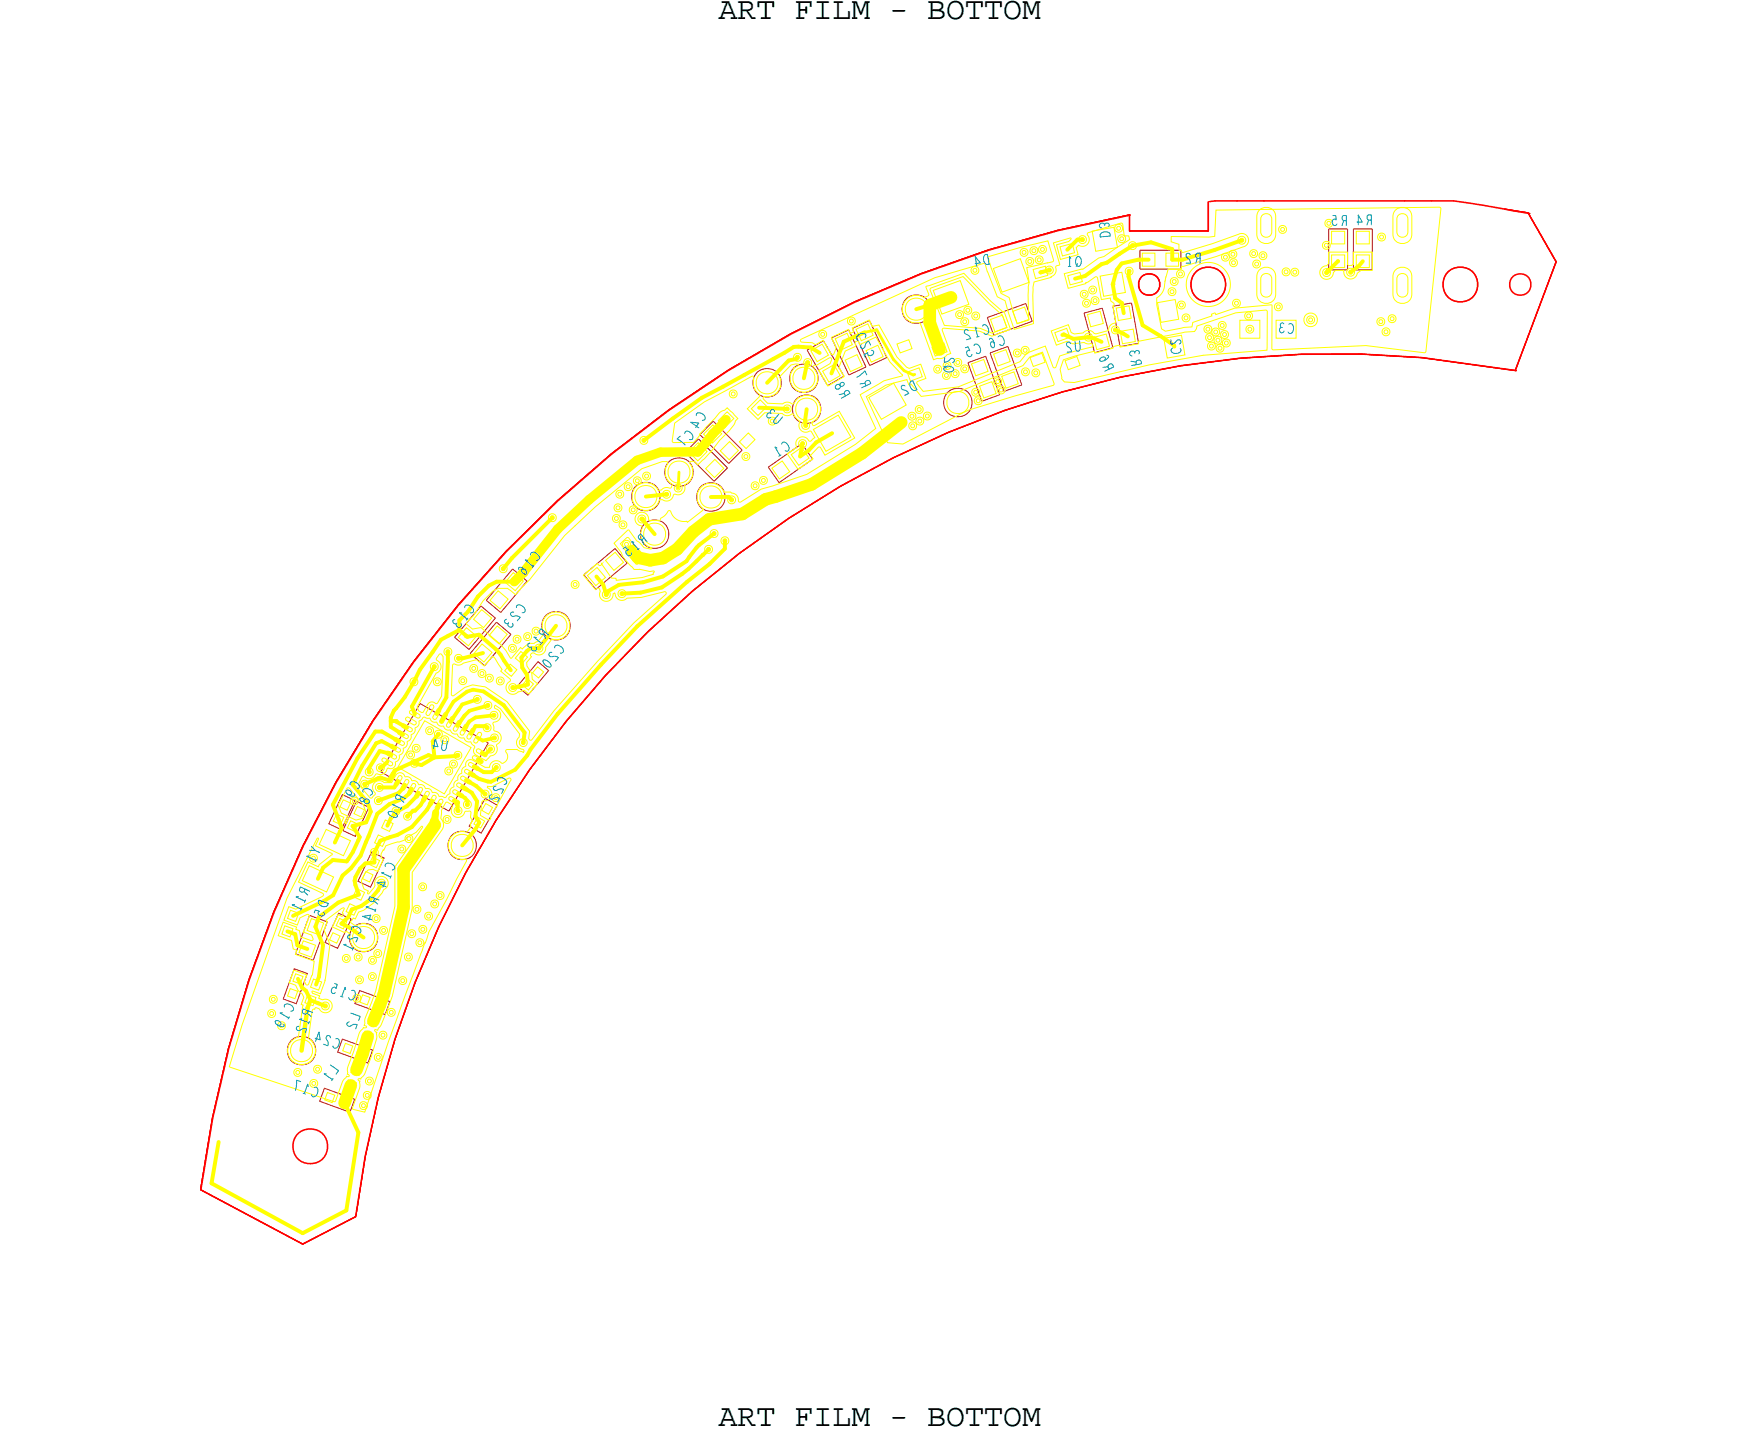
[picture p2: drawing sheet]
<svg xmlns="http://www.w3.org/2000/svg" width="112mm" height="92mm" viewBox="0 0 112 92" stroke-linecap="round" stroke-linejoin="round" font-family="sans-serif">
<defs><g id="words">
<g font-size="2">
<text x="45.6" y="1.2">ART FILM - BOTTOM</text>
<text x="45.6" y="90.5">ART FILM - BOTTOM</text>
</g>
<g font-size=".6" fill="#0097b7">
<text x="70.5" y="15" transform="rotate(-95 70.5 15)">D3</text>
<text x="54.3" y="21.3" transform="rotate(65 54.3 21.3)">C 2 5</text>
<text x="60.5" y="23.7" transform="rotate(-85 60.5 23.7)">Q2</text>
<text x="62.1" y="21.8" transform="rotate(160 62.1 21.8)">C 5</text>
<text x="62.7" y="20.5" transform="rotate(165 62.7 20.5)">C 1 2</text>
<text x="63.7" y="21.3" transform="rotate(165 63.7 21.3)">C 6</text>
<text x="70.7" y="23.4" transform="rotate(-115 70.7 23.4)">R 6</text>
<text x="72.5" y="23.2" transform="rotate(-100 72.5 23.2)">R 3</text>
<text x="82.2" y="20.6" transform="rotate(-175 82.2 20.6)">C3</text>
<text x="43.7" y="27.2" transform="rotate(140 43.7 27.2)">C 7</text>
<text x="44.4" y="26.1" transform="rotate(125 44.4 26.1)">C 4</text>
<text x="49.7" y="26.5" transform="rotate(-140 49.7 26.5)">U3</text>
<text x="49.9" y="28" transform="rotate(150 49.9 28)">C 1</text>
<text x="54" y="25" transform="rotate(-120 54 25)">R 8</text>
<text x="55.3" y="24.4" transform="rotate(-115 55.3 24.4)">R 7</text>
<text x="58" y="24.1" transform="rotate(155 58 24.1)">D2</text>
<text x="33.9" y="34.9" transform="rotate(130 33.9 34.9)">C 1 6</text>
<text x="40.7" y="33.9" transform="rotate(140 40.7 33.9)">R 1 5</text>
<text x="29.7" y="38.3" transform="rotate(130 29.7 38.3)">C 1 3</text>
<text x="33" y="38.3" transform="rotate(130 33 38.3)">C 2 3</text>
<text x="34.4" y="39.9" transform="rotate(130 34.4 39.9)">R 1 3</text>
<text x="35.4" y="40.8" transform="rotate(130 35.4 40.8)">C 2 0</text>
<text x="28.5" y="47.1" transform="rotate(-170 28.5 47.1)">U4</text>
<text x="19.8" y="53.7" transform="rotate(115 19.8 53.7)">Y1</text>
<text x="22.4" y="49.5" transform="rotate(120 22.4 49.5)">C 9</text>
<text x="23.1" y="49.9" transform="rotate(110 23.1 49.9)">C 8</text>
<text x="25.2" y="50.4" transform="rotate(115 25.2 50.4)">R 1 0</text>
<text x="31.7" y="49.2" transform="rotate(115 31.7 49.2)">C 2 2</text>
<text x="19.1" y="56.2" transform="rotate(115 19.1 56.2)">R 1 1</text>
<text x="22.4" y="58.7" transform="rotate(115 22.4 58.7)">C 2 1</text>
<text x="23.5" y="56.8" transform="rotate(110 23.5 56.8)">R 1 4</text>
<text x="24.6" y="54.7" transform="rotate(115 24.6 54.7)">C 1 4</text>
<text x="18.2" y="63.6" transform="rotate(120 18.2 63.6)">C 1 9</text>
<text x="19.3" y="64" transform="rotate(110 19.3 64)">R 1 2</text>
<text x="22.7" y="62.9" transform="rotate(-160 22.7 62.9)">C 1 5</text>
<text x="20.3" y="69.1" transform="rotate(-160 20.3 69.1)">C 1 7</text>
<text x="21" y="67.5" transform="rotate(125 21 67.5)">L1</text>
<text x="21.7" y="66" transform="rotate(-160 21.7 66)">C 2 4</text>
</g>
</g></defs>
<!-- layer: Board Outline -->
<g fill="none" stroke="#f00" stroke-width=".1">
<path d="M71.7 14.7h5zM71.7 13.7v1zM71.7 13.7a72.6 72.6 0 0 0-58.9 61.8M76.7 12.8v1.9zM77.1 12.7h1.4zM77.1 12.7l-.3 .1M78.5 12.7h1.7zM80.2 12.7h9zM89.2 12.7h1.7zM90.9 12.7h1.4zM92.3 12.8l3.8 .6M96.1 13.4l1 .2"/>
<path d="M97 13.5l1.8 3.1zM98.8 16.6l-2.6 6.9zM96.2 23.5a62.6 62.6 0 0 0-73.6 53.7M12.8 75.5l6.4 3.5zM19.2 79l3.4-1.8z"/>
<circle cx="72.9" cy="18.1" r=".68"/>
<circle cx="76.7" cy="18.1" r="1.11"/>
<circle cx="92.7" cy="18.1" r="1.11"/>
<circle cx="96.5" cy="18.1" r=".68"/>
<circle cx="19.7" cy="72.8" r="1.11"/>
</g>
<g fill="none" stroke="#f00" stroke-width=".06">
<path d="M71.7 13.6h.1M71.7 13.6v1.1zM71.7 14.7h5zM71.7 13.7v1zM71.7 13.6a72.6 72.6 0 0 0-59 61.9M76.7 12.8v1.9zM95.5 13.3l1.5 .2M97 13.5h.1M97 13.5l1.8 3.1zM98 18.8l-1.8 4.7zM98.8 16.6l-.8 2.2zM96.2 23.5h.1"/>
<path d="M96.2 23.5a62.6 62.6 0 0 0-73.6 53.7M12.7 75.5h.1M12.8 75.5h.1M12.8 75.5l6.4 3.5zM19.2 79l3.4-1.8z"/>
<circle cx="72.9" cy="18.1" r=".68"/>
<circle cx="76.7" cy="18.1" r="1.11"/>
<circle cx="92.7" cy="18.1" r="1.11"/>
</g>
<!-- layer: Components -->
<g fill="none" stroke="#a90512" stroke-width=".06">
<path d="M65.1 19.3l.4 1.1zM68.8 19.9l.7 2.5zM68.8 19.9l1.2-.3zM70 19.6l.6 2.5zM70.6 19.4l.5 2.6zM70.6 19.4l1.2-.2zM71.8 19.2l.5 2.6zM72.4 17.1h2.6zM72.4 15.9v1.2zM72.4 15.9h2.6zM75 15.9v1.2zM84.3 14.5h1.2z"/>
<path d="M84.3 14.5v2.6zM84.3 17.1h1.2zM85.5 14.5v2.6zM85.9 14.5h1.2zM85.9 14.5v2.6zM85.9 17.1h1.2zM87.1 14.5v2.6zM30.5 38.5l.9 .7zM30.5 38.5l-1.6 2zM30.9 38.1l.9 .8zM31.4 39.2l-1.6 2zM31.5 39.5l.9 .8z"/>
<path d="M31.5 39.5l-1.7 2zM32.5 36.1l1 .8zM32.5 36.1l-1.6 2zM33.5 36.9l-1.7 2zM37.1 36.5l1.9-1.7zM37.1 36.5l.7 .9zM37.8 37.4l2-1.7zM39 34.8l.8 .9zM43.5 28.7l1.8 1.8zM44.3 27.9l-.8 .8zM44.3 27.9l1.9 1.8zM44.4 27.6l1.9 1.8z"/>
<path d="M45.3 26.7l1.8 1.9zM45.3 26.7l-.9 .9zM45.3 30.6l.9-.9zM46.3 29.4l.8-.8zM48.8 29.7l.7 .9zM48.8 29.7l2.1-1.5zM49.5 30.6l2.1-1.5zM50.9 28.2l.7 .9zM51.2 22.2l1.1-.6zM51.2 22.2l1.3 2.3zM52.3 21.6l1.3 2.3zM52.5 24.5l1.1-.6z"/>
<path d="M52.8 21.4l1.1-.5zM52.8 21.4l1.1 2.4zM53.9 20.9l1.1 2.4zM53.9 23.8l1.1-.5zM54.1 20.8l1.1-.5zM54.1 20.8l1.1 2.4zM55.2 20.3l1.1 2.4zM55.2 23.2l1.1-.5zM61.4 23l.9 2.5zM61.4 23l1.2-.4zM62.3 25.5l1.2-.4zM62.6 22.6l.9 2.5z"/>
<path d="M62.7 20.2l2.4-.9zM62.7 20.2l.4 1.1zM62.8 22.4l.9 2.4zM62.8 22.4l1.2-.4zM63.1 21.3l2.4-.9zM63.7 24.8l1.2-.4zM64 22l.9 2.4zM69.5 22.4l1.1-.3zM71.1 22l1.2-.2zM19.6 58.1l-.8 2.4zM19.6 58.1l1.2 .4zM20.8 58.5l-.9 2.5z"/>
<path d="M21.5 58l.8 .3-.9 1.9-.8-.4zM21.7 50.4l.8 .4-.8 1.9-.8-.4zM22.6 50.9l.8 .3-.8 1.9-.8-.4zM23.6 54.1l.8 .4-.9 1.8-.8-.4zM24.2 49l4.3 2.5zM26.7 44.7l4.3 2.5zM26.7 44.7l-2.5 4.3zM28.9 40.5l.9 .7zM29.8 41.5l1 .8zM30.8 50.7l.8 .4-1.1 1.8-.7-.5zM31 47.2l-2.5 4.3zM32.4 40.3l-1.6 2z"/>
<path d="M34.2 42l.6 .6-1.3 1.5-.7-.5zM18.7 61.5l.8 .3-.7 1.9-.8-.3zM18.8 60.5l1.1 .5zM20.6 69.1l1.9 .7-.3 .8-1.9-.7zM21.7 66l2 .7-.3 .8-2-.7zM22.8 62.9l1.9 .7-.3 .8-1.9-.7z"/>
<circle cx="58.2" cy="19.6" r=".91"/>
<circle cx="35.3" cy="39.7" r=".91"/>
<circle cx="41" cy="31.5" r=".91"/>
<circle cx="41.5" cy="33.9" r=".91"/>
<circle cx="43.1" cy="30" r=".91"/>
<circle cx="45.1" cy="31.6" r=".91"/>
<circle cx="48.7" cy="24.3" r=".91"/>
<circle cx="51" cy="24" r=".91"/>
<circle cx="51.2" cy="26" r=".91"/>
<circle cx="60.8" cy="25.6" r=".91"/>
<circle cx="23.1" cy="59.5" r=".91"/>
<circle cx="29.3" cy="53.7" r=".91"/>
<circle cx="19.1" cy="66.7" r=".91"/>
</g>
<!-- layer: Nets -->
<g fill="none" stroke="#ff0" stroke-width=".25">
<path d="M58.2 19.6l.8-.2zM66 17.3l.6-.2zM66 17.3h.1zM68.2 17.7l.7-.2zM68.4 15.2l-.7 .7zM68.4 15.2h.3zM68.9 17.5l1-.7zM69.9 16.8l.4-.1zM70.3 16.7l.8-.6zM70.6 18l.2 .9zM70.7 18h.1M70.8 18.9l.4 .3z"/>
<path d="M70.9 17.1l-.3 .9zM71.1 16.1l.8-.5zM71.2 16.7l1.1-.2zM71.2 16.7l-.3 .4zM71.2 19.2l.1 .7zM71.6 17.5l.9 3.1zM71.7 17.2l-.1 .3zM71.9 15.6l1.2-.2zM72.3 16.5h.6zM73.1 15.4l1.3 .4zM74.4 15.8v.7zM74.4 16.5h.7z"/>
<path d="M75.1 16.5l2-.6zM77.1 15.9l1.7-.7zM84.9 16.6h.1M84.9 16.6l-.7 .7zM85.7 17.3l.5-.4zM86.5 16.6l-.3 .3zM29.2 40l.5 .4zM29.2 39.4v.6zM30.3 37.9l-.6 .9zM31 37.2l.5-.3zM31 37.2l-.7 .7zM31.5 36.9h1.1z"/>
<path d="M32.5 35.4l-.6 .7zM32.5 35.4l2.6-2.5zM35.3 39.7l-1.1 1.4zM37.9 36.6l.4 .5zM38.3 37.1l.2 .6zM38.6 37.5l.7-.4zM38.6 37.5l-.1 .2zM39.3 37.1l1.5-.1zM39.5 37.7l1.2-.1zM40.4 39.8l3.2-2.9zM40.4 39.8l-2.3 2.4zM40.7 37.6l1.3-.3z"/>
<path d="M40.7 32.9h.1zM40.7 32.9l.9 1zM40.8 37l1.3-.4zM40.9 28l1.8-1.4zM41 31.5l1.3-.1zM42 37.3l1.3-.9zM42.1 36.6l1.5-1zM42.7 26.6l1.9-1.4zM43.3 36.4l.4-.3zM43.6 36.9l1.4-1.1zM43.7 36.1l.5-.5zM43.8 35.3l-.2 .3z"/>
<path d="M44.2 34.8l-.4 .5zM44.4 34.6l.9-.7zM44.4 34.6l-.2 .2zM44.6 25.2l1.3-.7zM44.6 35.2l-.4 .4zM44.6 35.2h.1M45 34.9l-.4 .3zM45.1 31.5h1.1zM45.9 24.5l1.3-.7zM46 34.8l-1 1zM46 34.3v.5zM46.2 31.5l.2 .2z"/>
<path d="M47.2 23.8l1.9-1zM48.2 25.9l1.8 .1zM49.1 22.8l.7-.4zM49.8 22.4l.6-.4zM50.1 22.9l-1.4 1.4zM50.1 22.9l.5-.1zM50.4 22h.3zM50.6 22.7v.1zM50.7 22h.3zM50.8 29l.5-.4zM50.9 28.3v.1zM50.9 28.4l-.1 .6z"/>
<path d="M50.9 28.4h.1M50.9 28.2v.1zM51 22l.5 .1zM51.1 26.7v.3zM51.2 26l-.1 .7zM51.2 23h.1M51.2 23l-.2 1zM51.5 22.1l.5 .3zM51.8 28.1l1-.6zM51.8 28.1l-.5 .5zM53.6 21.7l.6-.3zM53.6 21.7l-.8 2z"/>
<path d="M67.4 21.3l.1-.1zM67.5 21.2l.6 .3zM68.1 21.5l1-.1zM69.1 21.4l.3 .1zM69.4 21.5l.5 .2zM70.8 20.9l.5 .3zM71.3 21.2l.3 .2zM72.5 20.6l1.2 .7zM73.7 21.3l.8 .6zM74.5 21.9v.1zM18.2 59.1l.5 .2zM18.6 58.1l1.9-.9z"/>
<path d="M18.7 59.3l.2 .7zM20 58.8l.5 1.2zM20.2 58.2l-.2 .6zM20.2 58.2l1.3-.9zM20.5 60l-.3 2zM20.5 55.1l-.3 .7zM20.5 55.1l.6-.5zM20.5 57.2l.6-.4zM21.1 51.1l.4 .9zM21.1 54.6l.9 .1zM21.5 57.3l1.3-.5zM21.5 52l.2 .6z"/>
<path d="M21.6 52.8l-.3 .7zM21.7 58.6l.4-.4zM21.7 52.6l-.1 .2zM21.7 55.6l-.6 1.2zM21.7 55.6l.6-.5zM22.1 54.5l-.1 .2zM22.1 58.8l1 .7zM22.3 57.7l-.2 .5zM22.3 57.7l.6-.2zM22.4 52.4l.8-.2zM22.4 52.4l.4 .7zM22.4 49.8l.5 .6z"/>
<path d="M22.4 54.1l-.3 .4zM22.5 55.9l.1 .3zM22.6 56.2l.2 .6zM22.6 55.7l-.1 .2zM22.7 48.1l-1.6 3zM22.7 53.3l-.3 .8zM22.8 53.1l-.1 .2zM22.8 55.1l.4-.3zM22.8 55.1l-.2 .6zM22.9 54.3l-.6 .8zM23 48.6l-.6 1.2zM23.1 49.8l.9-.4z"/>
<path d="M23.2 54.8l.6-.1zM23.2 53.5l-.3 .8zM23.3 50.9l.2 .6zM23.4 48.8v.2zM23.4 53.1l-.2 .4zM23.5 51.5l-.3 .7zM23.8 54.1v.6zM23.8 54.1l-.1 .1zM23.8 46.4h.4zM23.8 46.4l-1.1 1.7zM23.9 47.2l.3-.2zM23.9 47.2l-.9 1.4z"/>
<path d="M24 51.6l-.6 1.5zM24 51.6l.7-.6zM24 56.5l-.5 .6zM24 49.4h.2zM24 50.8l1.3-.5zM24.1 50h.9zM24.1 47.7l-.7 1.1zM24.1 47.7l.5 .1zM24.1 48.7h.1zM24.1 53.4l.5-.2zM24.1 53.4l-.3 .7zM24.2 49.4h.1"/>
<path d="M24.2 56.1l-.2 .4zM24.2 48.7h.1zM24.2 49.4l.5 .1zM24.2 47l.9 .5zM24.2 46.4l1.1 .7zM24.3 48.7l.3-.3zM24.6 53.2l.1-.1zM24.6 47.8l.2 .1zM24.6 47.8h.1zM24.7 47.8l.1 .1zM24.7 53.1l.5-.1zM24.8 46.1l.8 .5z"/>
<path d="M24.8 45.5v.3zM24.8 45.8v.3zM24.8 45.8h.3zM24.8 51.9l-.2 .5zM24.8 49.3l-.1 .2zM24.8 49.3h.1M24.9 49.3v-.1zM25 45.1l-.2 .4zM25 45.1l.1-.1zM25 48.9l2.2-1zM25 48.9l-.1 .3zM25.1 48.9l-.3 .4z"/>
<path d="M25.2 45.8h.1M25.2 45.8l.6 .4zM25.2 51.5l.6-.3zM25.2 53l.9-.5zM25.3 49.6l-.3 .4zM25.6 50l-.3 .3zM25.6 50.7l.3-.3zM25.7 44.2l-.6 .8zM25.7 49.8l-.1 .2zM25.9 51.8l.3-.3zM26.1 50.1l-.2 .3zM26.1 44.9l.2 .4z"/>
<path d="M26.2 43.4l-.5 .8zM26.2 51.5h.1zM26.3 43.3l-.1 .1zM26.3 48.4l.5 .2zM26.3 51.5l.4-.4zM26.4 50.5l-.6 .7zM26.6 50.3l-.2 .2zM26.6 42.5l-.3 .8zM26.8 48.6l.8-.5zM27 50.6l-.3 .5zM27.1 51.4l-1 1.1zM27.2 47.9l.4 .2z"/>
<path d="M27.4 50.8l-.3 .6zM27.5 41.4l-.9 1.1zM27.5 47.1l.1 1zM27.6 42.3l-1.5 2.6zM27.6 48.1l1.3-.1zM27.8 46.6l-.3 .5zM28 40.6l.4-.2zM28 40.6l-.5 .8zM28.2 45.6l-.2 .2zM28.3 44.3l-.6 1zM28.4 42l-.1 2.3zM28.4 41.4v.6z"/>
<path d="M28.4 40.4l.8-.4zM28.8 50.8l.2 .1zM28.8 50.8l.2 .3zM28.9 48h.1M29 47.9h.1zM29.1 51.5h.1M29 50.9v.5zM29.1 50.4l.4 .2zM29.1 41.8h.3zM29.1 45.1l-.5 .7zM29.3 49.9l.4 .2zM29.4 41.8l1.3-.4z"/>
<path d="M29.5 45.4l-.5 .7zM29.5 50.6l.2 .2zM29.6 40.4h.1zM29.6 49.5l.6 .4zM29.6 46.1l-.1 .2zM29.7 50.1l.2 .2zM29.7 40.4l.7-.1zM29.7 50.8v.3zM29.8 45.8l-.2 .3zM29.8 49.1l.2 .1zM29.9 50.3l.4 .6zM30 49.2l.4 .2z"/>
<path d="M30.1 48.6l.6 .4zM30.2 52.6l-.9 1.1zM30.2 51.8l.2 .4zM30.2 46.1h.6zM30.2 46.1l-.3 .5zM30.2 49.9l.6 .5zM30.3 50.9l-.1 .9zM30.3 48.2l.2 .1zM30.4 40.3l1.1 .9zM30.4 49.4l.6 .2zM30.4 52.2l-.2 .4zM30.7 43.9l1.3 .9z"/>
<path d="M30.7 49h.5zM30.8 46.1l.1 .1zM31.5 41.2l.3 .4zM31.5 48.7l-.3 .3zM31.8 41.6l.2 .3zM32 44.8l1.3 1.7zM32 41.9l.4 .6zM32.5 43.6h.1M32.6 43.7l.3-.1zM32.9 43.6h.1M33 43.6l.5-.2zM33.1 41.7l.1 .7z"/>
<path d="M33.2 42.4l.3 .4zM33.3 46.5l-.1 .6zM33.4 41.3l-.3 .4zM33.5 42.8v.6zM33.5 48l-.8 .9zM33.7 47.6l-.2 .4zM35.4 45.3l-1.7 2.3zM38.1 42.2l-2.7 3.1zM13.4 75.1l5.8 3.2zM13.9 72.5l-.5 2.6zM18.9 60l.6 .2zM18.9 62.1l.3 .6z"/>
<path d="M19.2 62.7l.2 .2zM19.2 78.3l2.8-1.5zM19.4 62.9l.3 .6zM19.7 63.5l.5 .2zM20.2 63.7l.5 .2zM20.2 62l-.1 .5zM21.9 70l.8 1.9zM22.7 71.9l-.7 4.9z"/>
</g>
<g fill="none" stroke="#ff0" stroke-width=".06">
<path d="M57.5 19a.98 .98 0 0 1 1.2-.1l.3-.2-.2-.5 2.4-.9 1.7 1.8 .8 .7 .4 1.1-1.1 .4-.8-.3-2.3-.2-.1 .2 .5 1.4-.5 .3-.5 .1-.9-2.2-.1-.1a.88 .88 0 0 1-.9-.5 .88 .88 0 0 1 .1-1zM59.1 18.3l2-.7 1.7 1.6 .8 .8 .3 .8-.9 .3-.8-.3-2.3-.1-.9-2.3zM59.2 18.4l1.7-.6 .6 1.5-1.7 .6zM60.7 19.8l.2-.1 .2 .1 .1 .2-.1 .1-.2 .1-.2-.1v-.1zM60.8 19.9l.1-.1 .1 .1v.1l-.1 .1-.1-.1zM61.2 19.5l.2-.1 .2 .1 .1 .2-.1 .2h-.2h-.2v-.2zM61.3 19.6h.1h.1v.2h-.1h-.1zM61.7 17l.2-.1 .2 .1v.2v.1l-.2 .1-.2-.1-.1-.1zM61.7 19.9l.2-.1 .2 .1 .1 .2-.1 .1-.2 .1-.2-.1v-.1zM61.8 17.1l.1-.1 .1 .1v.1l-.1 .1-.1-.1zM61.8 20l.1-.1 .1 .1v.1l-.1 .1-.1-.1zM62.7 16.3l3.8-1 .3 1.3-1.6 .4 .1 .9v2.4l-.7 .2-.5-1.6-.6-.3z"/>
<path d="M63.1 17l1.7-.6 .5 1.5-1.7 .6zM64.3 19.8l.7-.3 .3 .8-.7 .2zM64.8 15.8h.2h.2l.1 .2-.1 .2-.2 .1-.2-.1v-.2zM64.9 16l.1-.1 .1 .1v.1h-.1h-.1zM65.2 16.4l.2-.1 .2 .1v.2v.2h-.2h-.2l-.1-.2zM65.3 16.5h.1h.1v.2h-.1h-.1zM65.4 15.7h.2h.2l.1 .2-.1 .2-.2 .1-.2-.1v-.2zM65.5 15.9l.1-.1 .1 .1v.1h-.1h-.1zM65.6 17.1l.7-.2 .2 .6-.8 .2zM65.8 16.3l.2-.1 .1 .1 .1 .2-.1 .2h-.1h-.2l-.1-.2zM65.9 16.4h.1h.1v.2h-.1h-.1zM66 15.7l.2-.1 .2 .1v.1v.2l-.2 .1-.2-.1-.1-.2z"/>
<path d="M66.1 15.8l.1-.1 .1 .1v.1l-.1 .1-.1-.1zM66.4 17l.2-.1 .2 .1 .1 .1-.1 .2-.2 .1-.2-.1v-.2zM66.5 17.1l.1-.1 .1 .1v.1l-.1 .1-.1-.1zM67.3 15.7l.8-.2 .1 .5-.8 .2zM67.8 17.5l.7-.2 .2 .6-.8 .2zM68.5 15h.2h.2l.1 .2-.1 .2-.2 .1-.2-.1v-.2zM68.6 15.1h.1h.1v.2h-.1h-.1zM68.6 18.5l.2-.1 .2 .1 .1 .2-.1 .1-.2 .1-.2-.1v-.1zM68.7 18.6h.1h.1v.1l-.1 .1-.1-.1zM68.8 19.1l.2-.1 .2 .1v.1v.2l-.2 .1-.2-.1-.1-.2zM68.9 19.2l.1-.1 .1 .1v.1l-.1 .1-.1-.1zM69 20l.8-.2 .2 .7-.8 .2z"/>
<path d="M69.2 18.2h.2h.1l.1 .2-.1 .2-.1 .1-.2-.1-.1-.2zM69.2 18.3h.2h.1v.2h-.1h-.2zM69.3 18.9l.2-.1 .2 .1 .1 .2-.1 .2h-.2h-.2v-.2zM69.3 14.7l1.4-.3 .2 1.3-1.3 .3zM69.4 19h.1h.1v.1l-.1 .1-.1-.1zM69.8 17.5l1.4-.2 .2 1.3-1.3 .2zM70.8 14.3l.2-.1 .2 .1 .1 .2-.1 .2h-.2h-.2v-.2zM70.8 19.6l.9-.2 .1 .8-.8 .1zM70.9 14.4h.1h.1v.2h-.1h-.1zM71 15l.2-.1 .2 .1v.2v.1l-.2 .1-.2-.1-.1-.1zM71.1 15.1l.1-.1 .1 .1v.1l-.1 .1-.1-.1zM71.5 17h.2h.2v.2v.2l-.2 .1-.2-.1-.1-.2z"/>
<path d="M71.6 17.2l.1-.1 .1 .1v.1h-.1h-.1zM71.7 15.4l.2-.1 .2 .1v.2v.2h-.2h-.2l-.1-.2zM71.8 15.5h.1h.1v.2h-.1h-.1zM72.5 16.1h.8v.8h-.8zM73.5 19.2l1.1-.2 .2 1.3-1.1 .2zM74 16.1h.8v.8h-.8zM74.2 18.3h.2h.2v.2v.2l-.2 .1-.2-.1-.1-.2zM74.3 18.5l.1-.1 .1 .1v.1h-.1h-.1zM74.3 15h2.8l.1-1.7 14.2-.1 .1 .1-1 9-.1 .1-3.7-.5-5.9 .3-.1-.1v-2.8l-2.3 .3-1.2 .4-.1-.1h-.2v.2l-1.2 .4v.3l-1.7 .2-.3-.1-.3-1.6v-.4a.97 .97 0 0 0 .5-.8l.2-1h.9v-.2l2.2-.6 1.8-.7 .2-.1 .1-.2-.2-.4-.4-.1-3.6 1.2-.1-.1h-.2v-.4l-.5-.2zM74.3 17.7l.2-.1 .2 .1 .1 .2-.1 .1-.2 .1-.2-.1v-.1zM74.4 17.8l.1-.1 .1 .1v.1l-.1 .1-.1-.1zM74.7 17.2l.2-.1 .2 .1 .1 .2-.1 .2h-.2h-.2v-.2z"/>
<path d="M74.8 19.2l.2-.1 .2 .1v.2v.1l-.2 .1-.2-.1-.1-.1zM74.8 17.3h.1h.1v.1l-.1 .1-.1-.1zM74.9 19.3l.1-.1 .1 .1v.1l-.1 .1-.1-.1zM77.6 16.2l.2-.1 .2 .1v.1v.2l-.2 .1-.2-.1-.1-.2zM77.7 16.3l.1-.1 .1 .1v.1h-.1h-.1zM78.1 16l.2-.1 .1 .1 .1 .1-.1 .2-.1 .1-.2-.1-.1-.2zM78.1 16.5l.2-.1 .2 .1v.2v.1l-.2 .1-.2-.1-.1-.1zM78.1 16.1l.2-.1 .1 .1v.1l-.1 .1-.2-.1zM78.2 16.6h.1h.1v.1l-.1 .1-.1-.1zM78.3 19.1l.2-.1 .2 .1v.1v.2l-.2 .1-.2-.1-.1-.2zM78.4 19.2l.1-.1 .1 .1v.1l-.1 .1-.1-.1zM78.6 15.1l.2-.1 .2 .1 .1 .1-.1 .2-.2 .1-.2-.1v-.2z"/>
<path d="M78.7 15.2l.1-.1 .1 .1v.1l-.1 .1-.1-.1zM79.1 19.9l.2-.1 .1 .1 .1 .2-.1 .1-.1 .1-.2-.1-.1-.1zM79.1 20l.2-.1 .1 .1v.1l-.1 .1-.2-.1zM79.4 15.9l.2-.1 .2 .1v.2v.2h-.2h-.2l-.1-.2zM79.5 16h.1h.1v.2h-.1h-.1zM79.6 16.6l.2-.1 .2 .1v.2v.1l-.2 .1-.2-.1-.1-.1zM79.7 16.7l.1-.1 .1 .1v.1l-.1 .1-.1-.1zM79.9 13.4a.61 .61 0 0 1 .6-.2 .61 .61 0 0 1 .5 .6v1.1a.6 .6 0 0 1-.6 .6 .6 .6 0 0 1-.6-.6v-1.1zM79.9 17.2a.61 .61 0 0 1 .6-.2 .61 .61 0 0 1 .5 .6v1.1a.6 .6 0 0 1-.6 .6 .6 .6 0 0 1-.6-.6v-1.1zM80 16.1l.2-.1 .2 .1v.1v.2l-.2 .1-.2-.1-.1-.2zM80.1 16.2l.1-.1 .1 .1v.1l-.1 .1-.1-.1zM80.1 13.6h.3h.2l.1 .3v.8l-.1 .3-.2 .1-.3-.1-.1-.3v-.8z"/>
<path d="M80.1 17.4h.3h.2l.1 .3v.8l-.1 .3-.2 .1-.3-.1-.1-.3v-.8zM81 19.3l.1-.1 .2 .1 .1 .2-.1 .1-.2 .1-.1-.1-.1-.1zM81 19.4l.1-.1 .2 .1v.1l-.2 .1-.1-.1zM81.2 14.4l.2-.1 .2 .1 .1 .2-.1 .1-.2 .1-.2-.1v-.1zM81.3 14.5l.1-.1 .1 .1v.1l-.1 .1-.1-.1zM81.4 17.1l.2-.1 .2 .1 .1 .2-.1 .1-.2 .1-.2-.1v-.1zM81.5 17.2l.1-.1 .1 .1v.1l-.1 .1-.1-.1zM82 17.1l.2-.1 .2 .1v.2v.1l-.2 .1-.2-.1-.1-.1zM82.1 17.2h.1h.1v.1l-.1 .1-.1-.1zM84 15.4l.2-.1 .2 .1v.2v.1l-.2 .1-.2-.1-.1-.1zM84 17.1l.2-.1 .2 .1 .1 .2-.1 .2h-.2h-.2v-.2zM84.1 15.5l.1-.1 .1 .1v.1l-.1 .1-.1-.1z"/>
<path d="M84.1 17.2h.1h.1v.2h-.1h-.1zM84.2 14l.1-.1 .2 .1 .1 .2-.1 .1-.2 .1-.1-.1-.1-.1zM84.2 17l.2 .1 .1 .2h-.3zM84.2 14.1l.1-.1 .2 .1v.1l-.2 .1-.1-.1zM84.3 16h1.2v.8l.1 .1 .3-.1v-.8h1.2v1.2h-.7l-.2 .1-.2 .3-.3 .1-.3-.1-.2-.4h-.4l-.3 .4-.5 .1-.2-.2v-.3l.1-.2 .4-.3zM84.5 16.2h.9v.8h-.9zM84.5 14.7h.9v.8h-.9zM85.5 17.1l.2-.1 .2 .1 .1 .2-.1 .2h-.2h-.2v-.2zM85.6 17.2h.1h.1v.1l-.1 .1-.1-.1zM86.1 16.2h.8v.8h-.8zM86.1 14.7h.8v.8h-.8zM87.5 14.9l.2-.1 .2 .1v.1v.2l-.2 .1-.2-.1-.1-.2z"/>
<path d="M87.6 15l.1-.1 .1 .1v.1l-.1 .1-.1-.1zM88.5 13.4a.61 .61 0 0 1 .7-.2 .61 .61 0 0 1 .4 .6v1.1a.6 .6 0 0 1-.6 .6 .6 .6 0 0 1-.6-.6v-1.1zM88.5 17.2a.61 .61 0 0 1 .7-.2 .61 .61 0 0 1 .4 .6v1.1a.6 .6 0 0 1-.6 .6 .6 .6 0 0 1-.6-.6v-1.1zM88.8 13.6h.2h.3l.1 .3v.8l-.1 .3-.3 .1-.2-.1-.1-.3v-.8zM88.8 17.4h.2h.3l.1 .3v.8l-.1 .3-.3 .1-.2-.1-.1-.3v-.8zM29.6 39.8l.6 .6-.5 .6-.6-.5zM30.6 38.7l.6 .5-.5 .6-.6-.5zM30.7 38.1l.6-.6 .3-.2h.6l.5 .4 .9-.9 2.2-2.8 2-1.8 2.9-2.4 1.3-.5h.3l.1 .2a1.1 1.1 0 0 0 .3 1.3l-.1 .2-.4-.1-.2 .2h-.2a.88 .88 0 0 0-1.4-.2 .88 .88 0 0 0 .2 1.4 .88 .88 0 0 0 1.2-.6l.6 .1 .2-.1 .2-.3h.5l.1-.3 .1-.3a1.08 1.08 0 0 0 .3-1.5h.3l.2 .2 2-2.1 .5-.8-.6-.7-.6 .3-1.2 1.4-.4 .5h-1.3l.1-1.2 1.9-1.4 3-1.6 .2 .1a1.27 1.27 0 0 0 .3 1.1l-.8 .8 .7 .7 .4-.4h1.2l.2 .2 .4-.1 .5 .4-.1 .3 .1 .3 .3 .1h.4l.2 .4-.3 .2-.3-.3-.4 .1-.2 .2 .1 .4-.6 .4 .7 1 .9-.7-.2-.2 .6-.5h.1l.3 .5 1.9-1.1-1-1.7-1.6 .9h-.1v-.2a.9 .9 0 0 0 .2-1.5 .9 .9 0 0 0-1.5 .4l-.3-.2-.3 .1h-1l-.3-.3 .1-.1a.88 .88 0 0 0 1-1.3l.7-.7 .5-.1v.1a.88 .88 0 0 0-.3 1.3 .88 .88 0 0 0 1.3 .1 .88 .88 0 0 0-.1-1.3l1-.6h.2l-.1 .4-.7 .4 .5 1 1.1-.6-.4-.6 .5-1 .6-.3v-.2v-.1l.2-.1 .1 .3 1-.5 .9 1.6 .8 .8-1.2 .4-1.5 .9 1 2.1-1.3 1-3.1 1.9-2.9 .9-1.3 .9-.1-.1-.1-.3-.1-.1-.3-.2h-.5a.9 .9 0 0 0-1.4-.3 .9 .9 0 0 0 .1 1.4l-1 .9v-.1a1.25 1.25 0 0 1-1.1-.7l-.6 .6h-.4a.2 .2 0 0 1-.2 .1 .2 .2 0 0 1-.1-.2l-.1-.2-.2-.2h-.2l-.3 .1-.1 .2v.3l.1 .2 .3 .1a.23 .23 0 0 1 0 .4 .88 .88 0 0 0 .6 1h-.4l-.5-.5-.5-.7-.9 .9 .6 .9 .6 .7 1.3 .1v.2l-.7 .3-1.7 .1v-.1h-.3l-.6-.9-.1 .1-.2-.1-.9 .7 .8 .9h.2l.1 .5 .3 .3 .4-.1 .2-.5 .2 .4 .3 .1 .3-.1 .9-.1 1.5-.3h.1v.1a56 56 0 0 0-8.6 9.3l-.1-.1v-.5l-1.4-1.9-1.5-.9a1.56 1.56 0 0 0-1.9 .6l-.2-.1 .2-1.9h.4l1.1-.3 .4 .4 .6-.6 .6 .8-.1 .1 .6 .5-.3 .5 .1 .3 .4 .2 .7-.3 .3 .3 .5-.7-.3-.3v-.4l-.4-.4v-.2l.3-.4v-.1l.1-.2 .4 .2 .3-.1 .1-.4 .5-.5a.88 .88 0 0 0 1.1-.9 .88 .88 0 0 0-1.2-.8 .88 .88 0 0 0-.5 1.3l-.4 .5-.2 .1h-.3l-.4 .4-.2-.1-.6 .7-.6-.9-1.3-1.1-.5 .1-.4-.3zM31.6 39.7l.6 .6-.5 .6-.7-.6zM31.6 37.5l.7 .5-.6 .6-.6-.5zM31.8 35.9l.1-.1 .2 .1 .1 .2-.1 .2h-.2h-.1l-.1-.2zM31.8 36h.1h.2v.2h-.2h-.1z"/>
<path d="M32.6 36.3l.6 .6-.5 .6-.6-.5zM33.1 36.2l.2-.1 .2 .1v.1v.2l-.2 .1-.2-.1-.1-.2zM34.9 32.7l.2-.1 .1 .1 .1 .2-.1 .1-.1 .1-.2-.1-.1-.1zM34.9 32.8l.2-.1 .1 .1v.1l-.1 .1-.2-.1zM36.3 36.9l.2-.1 .2 .1 .1 .2-.1 .2h-.2h-.2v-.2zM36.4 37h.1h.1v.2h-.1h-.1zM37.3 36.5l.6-.5 .5 .7-.6 .5zM38.2 35.8h.1M38.3 37.6l.2-.1 .2 .1v.1v.2l-.2 .1-.2-.1-.1-.2zM38.4 37.7l.1-.1 .1 .1v.1l-.1 .1-.1-.1zM38.4 35.6l.6-.5 .6 .6-.6 .5zM38.9 32.7h.2h.2l.1 .2-.1 .2-.2 .1-.2-.1v-.2z"/>
<path d="M39 32.8h.1h.1v.2h-.1h-.1zM39 32.1l.2-.1 .2 .1 .1 .1-.1 .2-.2 .1-.2-.1v-.2zM39.1 32.2l.1-.1 .1 .1v.1l-.1 .1-.1-.1zM39.2 31.2l.1-.1 .2 .1 .1 .2-.1 .1-.2 .1-.1-.1-.1-.1zM39.2 31.3l.1-.1 .2 .1v.1l-.2 .1-.1-.1zM39.3 37.5l.2-.1 .2 .1v.2v.2h-.2h-.2l-.1-.2zM39.4 33.1h.1h.2l.1 .2-.1 .2-.2 .1-.1-.1-.1-.2zM39.4 37.6h.1h.1v.1l-.1 .1-.1-.1zM39.4 34.5l.4-.4h.1l.9 1.3-.3 .4h-.1zM39.4 33.3l.1-.1 .2 .1v.1h-.2h-.1zM39.7 30.7l.2-.1 .2 .1v.2v.2h-.2h-.2l-.1-.2zM39.8 30.8h.1h.1v.2h-.1h-.1z"/>
<path d="M40 32.2l.2-.1 .2 .1v.2v.1l-.2 .1-.2-.1-.1-.1zM40.1 32.3l.1-.1 .1 .1v.1l-.1 .1-.1-.1zM40.3 30.3h.2h.1l.1 .2-.1 .2-.1 .1-.2-.1-.1-.2zM40.3 35.2l.2-.1 .2 .1v.2v.2h-.2h-.2l-.1-.2zM40.3 30.5l.2-.1 .1 .1v.1h-.1h-.2zM40.4 35.3h.1h.1v.2h-.1h-.1zM40.6 32.8l.1-.1 .2 .1 .1 .1-.1 .2-.2 .1-.1-.1-.1-.2zM40.6 32.9l.1-.1 .1 .1v.1l-.1 .1-.1-.1zM40.7 27.8l.2-.1 .2 .1v.2v.1l-.2 .1-.2-.1-.1-.1zM40.8 27.9l.1-.1 .1 .1v.1l-.1 .1-.1-.1zM40.9 30h.1h.2l.1 .2-.1 .2-.2 .1-.1-.1-.1-.2zM40.9 30.2l.1-.1 .2 .1v.1h-.2h-.1z"/>
<path d="M42.1 31.2l.2-.1 .2 .1 .1 .2-.1 .1-.2 .1-.2-.1v-.1zM42.2 31.3l.1-.1 .1 .1v.1l-.1 .1-.1-.1zM42.9 30.8l.1-.1 .2 .1 .1 .2-.1 .1-.2 .1-.1-.1-.1-.1zM42.9 30.9h.1h.2v.1l-.2 .1-.1-.1zM43.7 28.7l.6-.6 .6 .6-.6 .6zM44.7 27.6l.5-.6 .6 .5-.6 .6zM44.8 29.7l.6-.5 .5 .5-.5 .6zM44.8 34.7l.2-.1 .2 .1v.2v.1l-.2 .1-.2-.1-.1-.1zM44.9 34.8l.1-.1 .1 .1v.1l-.1 .1-.1-.1zM45.1 33.7l.2-.1 .2 .1 .1 .2-.1 .1-.2 .1-.2-.1v-.1zM45.2 33.8l.1-.1 .1 .1v.1l-.1 .1-.1-.1zM45.6 26.7l.6-.6 .4 .5-.6 .5z"/>
<path d="M45.7 28.6l.6-.6 .6 .6-.6 .6zM45.8 34.2l.2-.1 .2 .1 .1 .1-.1 .2-.2 .1-.2-.1v-.2zM45.9 34.3l.1-.1 .1 .1v.1h-.1h-.1zM46.2 31.6l.2-.1 .2 .1 .1 .1-.1 .2-.2 .1-.2-.1v-.2zM46.3 31.7l.1-.1 .1 .1v.1l-.1 .1-.1-.1zM46.4 24.8h.1h.2l.1 .2-.1 .2-.2 .1-.1-.1-.1-.2zM46.4 24.9h.1h.2v.2h-.2h-.1zM46.9 28l.6-.5 .4 .4-.5 .6zM47.2 28.8l.1-.1 .2 .1 .1 .2-.1 .1-.2 .1-.1-.1-.1-.1zM47.2 28.9h.1h.2v.1l-.2 .1-.1-.1zM47.7 25.9l.6-.5 .4 .4-.6 .6zM47.7 30.7l.2-.1 .2 .1 .1 .1-.1 .2-.2 .1-.2-.1v-.2z"/>
<path d="M47.8 30.8l.1-.1 .1 .1v.1l-.1 .1-.1-.1zM48.3 30.3l.2-.1 .1 .1 .1 .2-.1 .2h-.1h-.2l-.1-.2zM48.3 30.4h.2h.1v.2h-.1h-.2zM49 29.7l.6-.4 .5 .6-.6 .5zM49.8 25.8l.2-.1 .2 .1v.2v.1l-.2 .1-.2-.1-.1-.1zM49.9 25.9l.1-.1 .1 .1v.1l-.1 .1-.1-.1zM50.2 28.9l.7-.5 .5 .7-.7 .4zM50.4 22.5l.2-.1 .2 .1 .1 .2-.1 .2h-.2h-.2v-.2zM50.5 22.6h.1h.1v.1l-.1 .1-.1-.1zM50.8 28l.1-.1 .2 .1 .1 .2-.1 .1-.2 .1-.1-.1-.1-.1zM50.8 28.1l.1-.1 .2 .1v.1l-.2 .1-.1-.1zM50.8 21.5l8.5-3.9 3.2-.9 .8 2.1 .5 .3 .6 1.8 1.2-.4v-1.8v-.8l1.1-.3 .3-.3v-.4l.3-.1-.4-1.4 1.1-.3-.2 .2-.7 .2 .2 1 1.1-.3-.1-.5 .2-.1h.3l.2-.1 .1-.3-.1-.3 .1-.1 2.1-.6h.1l.1 .8h.2l.1 .2-1.6 1.1-.4 .1-1 .7-1.1 .3 .2 .9 1.1-.3 .6-.4h.1l.3 1.4 .6-.1v.2l.2 .2-.1 .1 .2 1-.3 .3-.1 .3-.8 .2-.5-.2-.3 .1-.6 .1-.2-.1-.2-.5-1.1 .4 .4 .9 .6-.2 .4 .1 .7-.1 .5 .1 .1 .1-.1 .1-2 .6-.3 .7h-.2l-.5-1.3-1.1 .4-.5 .6-3.9 1.6-2.2 .2-.4-.5 .1-.1 .5-.2-.4-.9-.7 .3-.2-.1-.6-.6-1.1-2.1-.4 .1-.2-.4-1.1 .5 .1 .2-.1 .1-.1 .1-.1-.3-1.1 .5 .3 .7-.2 .4h-.1l-.6-.9-.4 .3-.2-.1-.7-.1z"/>
<path d="M51 26.8h.1h.2l.1 .2-.1 .2-.2 .1-.1-.1-.1-.2zM51 26.9h.1h.2v.2h-.2h-.1zM51.1 22.8h.2h.2v.2v.2l-.2 .1-.2-.1-.1-.2zM51.2 23l.1-.1 .1 .1v.1h-.1h-.1zM51.5 22.3l.7-.5 .4 .7-.7 .5zM51.6 27.3l1.6-.9 .8 1.3-1.6 .9zM52 21h.2h.2l.1 .2-.1 .2-.2 .1-.2-.1v-.2zM52.1 21.2l.1-.1 .1 .1v.1h-.1h-.1zM52.2 23.6l.7-.5 .4 .7-.7 .5zM53 21.5l.8-.3 .3 .7-.7 .3zM53.6 22.9l.8-.4 .3 .7-.7 .4zM53.9 20.2l.1-.1 .2 .1 .1 .2-.1 .1-.2 .1-.1-.1-.1-.1z"/>
<path d="M53.9 20.3h.1h.1v.1l-.1 .1-.1-.1zM54.3 20.9l.8-.3 .3 .7-.7 .3zM55 22.3l.7-.4 .4 .7-.8 .4zM55 25.2a5.2 5.2 0 0 1 2.6-1.1l.1 .3h.1l.7 .8 2.4-.4 4-1.6 .5-.5 .8-.3 .7 2-.1 .1-5.3 1.5-4.2 2.2-1-.1zM55.1 25.2l1.6-.9 .8 1.4-1.6 .9zM56.9 21.8l.8-.2 .2 .5-.8 .3zM57 26.6h.2h.2l.1 .2-.1 .2-.2 .1-.2-.1v-.2zM57.1 26.8l.1-.1 .1 .1v.1h-.1h-.1zM57.6 23.6l.7-.3 .2 .6-.7 .3zM57.7 26.2h.2h.2v.2v.2l-.2 .1-.2-.1-.1-.2zM57.7 26.9l.2-.1 .2 .1 .1 .1-.1 .2-.2 .1-.2-.1v-.2zM57.8 26.4l.1-.1 .1 .1v.1h-.1h-.1z"/>
<path d="M57.8 27l.1-.1 .1 .1v.1l-.1 .1-.1-.1zM58.2 25.8l.1-.1 .2 .1 .1 .2-.1 .2h-.2h-.1l-.1-.2zM58.2 26.6l.2-.1 .2 .1v.1v.2l-.2 .1-.2-.1-.1-.2zM58.2 25.9h.1h.2v.2h-.2h-.1zM58.3 26.7l.1-.1 .1 .1v.1l-.1 .1-.1-.1zM58.7 26.2h.2h.1l.1 .2-.1 .2-.1 .1-.2-.1-.1-.2zM58.7 26.3h.2h.1v.2h-.1h-.2zM59.2 22l.7-.2 .2 .5-.7 .3zM59.3 23.3l.2-.1 .2 .1 .1 .1-.1 .2-.2 .1-.2-.1v-.2zM59.4 23.4l.1-.1 .1 .1v.1l-.1 .1-.1-.1zM59.9 23.7l.2-.1 .2 .1v.1v.2l-.2 .1-.2-.1-.1-.2zM59.9 23h.2h.2l.1 .2-.1 .2-.2 .1-.2-.1v-.2z"/>
<path d="M60 23.8l.1-.1 .1 .1v.1l-.1 .1-.1-.1zM60.4 23.5h.2h.2l.1 .2-.1 .2-.2 .1-.2-.1v-.2zM60.6 22.8h.2h.2v.2v.2l-.2 .1-.2-.1-.1-.2zM60.7 22.9h.1h.1v.2h-.1h-.1zM61 23.2h.2h.2l.1 .2-.1 .2-.2 .1-.2-.1v-.2zM61 20.2h.2h.2l.1 .2-.1 .2-.2 .1-.2-.1v-.2zM61.1 23.4l.1-.1 .1 .1v.1h-.1h-.1zM61.1 20.4l.1-.1 .1 .1v.1h-.1h-.1zM61.7 23.1l.7-.3 .3 .8-.8 .3zM61.7 24.7l.2-.1 .2 .1 .1 .2-.1 .2h-.2h-.2v-.2zM61.8 24.8h.1h.1v.2h-.1h-.1zM61.9 25.3l.2-.1 .2 .1v.1v.2l-.2 .1-.2-.1-.1-.2z"/>
<path d="M62 25.4l.1-.1 .1 .1v.1l-.1 .1-.1-.1zM62.2 24.5l.8-.3 .2 .8-.8 .3zM62.9 20.3l.7-.3 .3 .8-.7 .3zM63.1 22.5l.7-.3 .3 .7-.8 .3zM63.1 24.1l.2-.1 .2 .1 .1 .1-.1 .2-.2 .1-.2-.1v-.2zM63.2 24.2l.1-.1 .1 .1v.1h-.1h-.1zM63.4 24.6l.1-.1 .2 .1 .1 .2-.1 .1-.2 .1-.1-.1-.1-.1zM63.4 24.7l.1-.1 .2 .1v.1l-.2 .1-.1-.1zM63.6 23.9l.8-.3 .2 .8-.7 .2zM64.4 22.2h.2h.2v.2v.2l-.2 .1-.2-.1-.1-.2zM64.5 22.3h.1h.1v.2h-.1h-.1zM64.9 22.1l.2-.1 .2 .1v.1v.2l-.2 .1-.2-.1-.1-.2z"/>
<path d="M64.9 23.4h.2h.2v.2v.2l-.2 .1-.2-.1-.1-.2zM65 22.2l.1-.1 .1 .1v.1l-.1 .1-.1-.1zM65 23.5h.1h.1v.2h-.1h-.1zM65.4 22.7l.7-.3 .2 .6-.7 .3zM65.6 23.5l.1-.1 .2 .1 .1 .2-.1 .1-.2 .1-.1-.1-.1-.1zM65.6 23.6l.1-.1 .2 .1v.1l-.2 .1-.1-.1zM67 21.1l.7-.3 .2 .6-.7 .3zM67.5 22.8l2-.5v.1l1.1-.3 .1-.1 .3-.1 .1 .1 1.2-.2-.1-.1 3-.6 .6-.1 .2-.3a11.2 11.2 0 0 1 4.3-1l.1 .1v2.4l-4 .3-3.5 .7-4.7 1.1-.6-.1-.2-.2-.1-.6zM67.6 22.9l.8-.3 .2 .6-.8 .3zM68.9 21.2l.2-.1 .2 .1v.2v.2h-.2h-.2l-.1-.2zM69 21.3h.1h.1v.2h-.1h-.1zM69.4 21.4l.8-.2 .2 .8-.8 .2z"/>
<path d="M70.6 20.8l.2-.1 .2 .1v.1v.2l-.2 .1-.2-.1-.1-.2zM70.7 20.9l.1-.1 .1 .1v.1l-.1 .1-.1-.1zM71.1 21l.8-.1 .2 .8-.9 .1zM73.9 21.5l1.1-.2 .2 1.2-1.1 .2zM75.1 20l.2-.1 .2 .1v.2v.1l-.2 .1-.2-.1-.1-.1zM75.2 20.1h.1h.1v.1l-.1 .1-.1-.1zM76.5 20.7l.2-.1 .2 .1v.2v.2h-.2h-.2l-.1-.2zM76.6 20.8h.1h.1v.2h-.1h-.1zM76.6 21.3l.2-.1 .2 .1v.1v.2l-.2 .1-.2-.1-.1-.2zM76.7 21.4l.1-.1 .1 .1v.1l-.1 .1-.1-.1zM76.7 21.8l.2-.1 .2 .1v.2v.1l-.2 .1-.2-.1-.1-.1zM76.8 21.9l.1-.1 .1 .1v.1l-.1 .1-.1-.1z"/>
<path d="M77 20.9l.2-.1 .2 .1v.2v.1l-.2 .1-.2-.1-.1-.1zM77.1 21l.1-.1 .1 .1v.1l-.1 .1-.1-.1zM77.1 21.4l.2-.1 .2 .1 .1 .2-.1 .2h-.2h-.2v-.2zM77.2 21.5h.1h.1v.2h-.1h-.1zM77.2 21.9h.2h.2l.1 .2-.1 .2-.2 .1-.2-.1v-.2zM77.3 22h.1h.1v.2h-.1h-.1zM77.4 20.5l.2-.1 .2 .1v.2v.1l-.2 .1-.2-.1-.1-.1zM77.5 20.6l.1-.1 .1 .1v.1l-.1 .1-.1-.1zM77.5 21.1l.2-.1 .2 .1 .1 .1-.1 .2-.2 .1-.2-.1v-.2zM77.6 21.2l.1-.1 .1 .1v.1l-.1 .1-.1-.1zM77.7 21.6l.1-.1 .2 .1 .1 .2-.1 .1-.2 .1-.1-.1-.1-.1zM77.7 21.7l.1-.1 .2 .1v.1l-.2 .1-.1-.1z"/>
<path d="M78.7 20.3h1.3v1.2h-1.3zM79.1 20.7l.2-.1 .2 .1 .1 .2-.1 .2h-.2h-.2v-.2zM79.2 20.8h.1h.1v.2h-.1h-.1zM81 20.3h1.3v1.2h-1.3zM83 20.1h.2h.2v.2v.2l-.2 .1-.2-.1-.1-.2zM83.1 20.2h.1h.1v.2h-.1h-.1zM87.5 20.2h.1h.2l.1 .2-.1 .2-.2 .1-.1-.1-.1-.2zM87.5 20.4l.1-.1 .2 .1v.1h-.2h-.1zM87.8 20.9l.2-.1 .2 .1v.2v.1l-.2 .1-.2-.1-.1-.1zM87.9 21l.1-.1 .1 .1v.1l-.1 .1-.1-.1zM88.2 20.1l.2-.1 .1 .1 .1 .1-.1 .2-.1 .1-.2-.1-.1-.2zM88.3 20.2l.1-.1 .1 .1v.1l-.1 .1-.1-.1z"/>
<path d="M18.1 58.8l.5 .2-.2 .5-.5-.2zM18.4 57.8l.6 .2-.2 .5-.6-.2zM19.3 59.7l.7 .3-.2 .8-.8-.3zM19.6 54.9l1.6 .8-.5 .9-1.5-.7zM19.8 58.3l.7 .3-.2 .7-.8-.2zM20.1 53.2l.1 .1-.2 .4 1.1 .5-.9 .8-.7-.3-.6 1.3 1.6 .7v.1l-1.7 .9-.5-.2-.3 .9 .9 .3 .1-.4 .6-.2v.1l-.3 1 .5 .2 .1 .2-.1 .1-.7-.2-.1-.4-.2-.1v-.2l-.8-.3-.3 .9 .8 .3 .1 .5 .2 .1-.1 .3 1.2 .4-.1 .9-.2 .6h-.2l-.1-.2 .2-.4-.8-.3-.3 .8 .4 .1 .5 .8-.2 .5h.1l-.3 2a.88 .88 0 0 0-.5 1.3 .88 .88 0 0 0 1.4 .2 .88 .88 0 0 0-.2-1.4l.2-1.8 .3-.1 .4 .2 .2 .1 .3-.1 .1-.3-.1-.2-.1-.2-.7-.1 .1-.2-.5-.2 .1-.1 .4 .2 .3-.9 .3-2.3-.3-.9 .2-.5-.1-.1 1.1-.8-.1 .3 .1 .2-.1 .1-.2-.1-.4 .7 1.1 .5a.88 .88 0 0 0 .9 1.1 .88 .88 0 0 0 .8-1.2 .88 .88 0 0 0-1.3-.4l-.4-.3 .2-.2h.2l.2-.4 .3-.1a3.8 3.8 0 0 0 1.3-1.4l.2-.2v-.3l-.2-.2-.3-.1-.2 .2-.2 .5-.3 .4v-.1a.69 .69 0 0 1-.4-.8l.4-.6h.3l.3 .1 .3-.8h-.1v-.3l.3-.5 1.2-.4 .1-.1 .6-.4 .4-.3-1.7 2.5v2.5l-1.3 5.4-.6 1.8-.1 .4 .2 .1h-.2l-.3 .4-.7 2.2-.1 .4 .2 .1h-.2l-.2 .3-.5 1.3h-.1l-6.6-2.2 .8-2.6 2.8-8.1zM20.7 52.6l1.5 .8-.4 .9-1.5-.7zM21.1 59.2l.5 .2-.2 .5-.5-.2zM21.4 51.7l.4 .2-.2 .4-.4-.2zM21.6 58.3l.4 .2-.2 .5-.5-.3zM21.8 50.8l.4 .2-.2 .4-.4-.2zM22 50h.2l.9 1.1 .1 .4-.2 .4-.4 .2-.4-.2-.3 .4v-.1l.2-.4-.4-.2-.2-.5z"/>
<path d="M22.2 57.4l.5 .2-.2 .5-.5-.2zM22.3 52.1l.4 .2-.2 .5-.5-.2zM22.3 50.7l.2-.1 .2 .1v.1v.2l-.2 .1-.2-.1-.1-.2zM22.4 50.8l.1-.1 .1 .1v.1l-.1 .1-.1-.1zM22.6 56.4l.5 .2-.2 .5-.5-.2zM22.7 51.2l.4 .2-.2 .5-.4-.3zM23 49.6l.1-.1 .2 .1 .1 .2-.1 .1-.2 .1-.1-.1-.1-.1zM23 49.3l.6 .1 .3-.3h.5l.2-.4 .2 .1 .2-.1 .1-.3 .2-.2v-.3l.3-.1v-.3l.2-.2v-.2l.3-.2v-.3l.2-.1 .1-.3 .2-.2v-.2l.3-.3 .4 .1 .1 .2h.3l.1 .2 .3 .1 .2 .2h.3l.1 .3h.3l.1 .2h.3l.2 .3h.3l.2 .3v.3v.1l.7 .5 .3-.3 .4-.2 .1-.2-.1-.3 .3-.4-.1-.3-.4-.3v-.4l.3-.2 .2-.3-.1-.3-.3-.2v-.1l.4 .2 1.2 1.6-.2 .6 .1 .3 .4 .1-.1 .2-.4-.2h-.6l-.1 .1 .1 .3-.1 .3-.2 .2-.3-.2h-.3l-.1 .2-.1 .2h-.3l-.8-.5-.3 .1-.1 .1v.2l-.3 .2v.3l-.2 .1v.3l-.3 .2v.2l-.2 .2v.3l-.3 .2-.4-.1-.2-.2h-.3l-.1-.2h-.3l-.1-.3h-.3l-.2-.2-.3-.1-.1-.2h-.3l-.1-.2-.2-.1-.2 .2-.3 .5h-.5l-.3-.1h-.3l-.2 .4 .2 .4-.3 .3-.7-.9zM23 49.7l.1-.1 .2 .1v.1l-.2 .1-.1-.1zM23.2 55.3l.5 .2-.2 .5-.5-.2zM23.2 48.8l.2-.1 .2 .1 .1 .2-.1 .2h-.2h-.2v-.2zM23.3 48.9h.1h.1v.2h-.1h-.1z"/>
<path d="M23.6 53.9h.2h.1l.1 .2-.1 .2-.1 .1-.2-.1-.1-.2zM23.6 54.4l.5 .2-.2 .5-.5-.2zM23.7 54h.1h.1v.2h-.1h-.1zM23.7 58.1h.2h.2v.2v.2l-.2 .1-.2-.1-.1-.2zM23.8 50.6h.2h.2l.1 .2-.1 .2-.2 .1-.2-.1v-.2zM23.9 49.8l.2-.1 .2 .1v.2v.2h-.2h-.2l-.1-.2zM23.9 50.8l.1-.1 .1 .1v.1h-.1h-.1zM24 48.6l.1-.1 .2 .1 .1 .1-.1 .2-.2 .1-.1-.1-.1-.2zM24 49.9h.1h.1v.1l-.1 .1-.1-.1zM24 53l.5 .2-.2 .5-.5-.2zM24 48.7l.1-.1 .2 .1v.1l-.2 .1-.1-.1zM24.2 58.9l.1-.1 .2 .1 .1 .2-.1 .1-.2 .1-.1-.1-.1-.1z"/>
<path d="M24.2 59l.1-.1 .2 .1v.1l-.2 .1-.1-.1zM24.3 48.1l.6 .3v.1v.1l-.6-.3-.1-.1zM24.5 52l.5 .3-.3 .5-.5-.3zM24.5 47.7l.6 .2 .1 .2-.1 .1-.5-.3-.1-.1zM24.8 47.3l.6 .2v.1v.1l-.6-.2-.1-.1zM24.9 49h.1h.1v.2l-.4 .5-.1-.1v-.1zM25 46.8l.6 .3 .1 .1-.1 .1-.5-.3-.1-.1zM25.3 49.3l.1-.1 .1 .1v.1l-.4 .5-.1-.1v-.1zM25.3 46.4l.6 .2v.2v.1l-.6-.3-.1-.1zM25.3 53.7l.2-.1 .2 .1 .1 .2-.1 .2h-.2h-.2v-.2zM25.4 53.8h.1h.1v.1l-.1 .1-.1-.1zM25.5 46l.6 .2 .1 .1-.1 .1-.5-.2-.1-.1z"/>
<path d="M25.7 51.6h.2h.2v.2v.2l-.2 .1-.2-.1-.1-.2zM25.7 49.5h.1h.1v.2l-.3 .5-.1-.1v-.1zM25.8 51.8l.1-.1 .1 .1v.1h-.1h-.1zM25.8 53.1l.2-.1 .1 .1 .1 .1-.1 .2-.1 .1-.2-.1-.1-.2zM25.8 45.5l.6 .3v.1v.1l-.6-.3-.1-.1zM25.8 53.2l.2-.1 .1 .1v.1l-.1 .1-.2-.1zM25.9 47.7h.2h.1l.1 .2-.1 .2-.1 .1-.2-.1-.1-.2zM25.9 59.1l.2-.1 .2 .1 .1 .2-.1 .1-.2 .1-.2-.1v-.1zM25.9 47.9l.2-.1 .1 .1v.1h-.1h-.2zM26 59.2l.1-.1 .1 .1v.1l-.1 .1-.1-.1zM26 45.1l.6 .2 .1 .2-.1 .1-.5-.3-.1-.1zM26.1 43.1l.2-.1 .2 .1v.2v.1l-.2 .1-.2-.1-.1-.1z"/>
<path d="M26.1 48.3l.2-.1 .2 .1 .1 .1-.1 .2-.2 .1-.2-.1v-.2zM26.2 49.8l.1-.1 .1 .1v.1l-.4 .5h-.1v-.2zM26.2 43.2l.1-.1 .1 .1v.1l-.1 .1-.1-.1zM26.2 48.4l.1-.1 .1 .1v.1l-.1 .1-.1-.1zM26.2 47.3l.2-.1 .2 .1 .1 .2-.1 .2h-.2h-.2v-.2zM26.3 57.5h.2h.2v.2v.2l-.2 .1-.2-.1-.1-.2zM26.3 47.4h.1h.1v.2h-.1h-.1zM26.4 57.7l.1-.1 .1 .1v.1h-.1h-.1zM26.5 59.7l.1-.1 .2 .1 .1 .1-.1 .2-.2 .1-.1-.1-.1-.2zM26.5 59.8l.1-.1 .2 .1v.1l-.2 .1-.1-.1zM26.6 50h.1h.1v.2l-.4 .5-.1-.1v-.1zM26.6 56.1l.2-.1 .2 .1 .1 .2-.1 .2h-.2h-.2v-.2z"/>
<path d="M26.7 58.8l.1-.1 .2 .1 .1 .2-.1 .2h-.2h-.1l-.1-.2zM26.7 56.2h.1h.1v.1l-.1 .1-.1-.1zM26.7 58.9h.1h.1v.1l-.1 .1-.1-.1zM27 45.7l2.9 1.7-1.7 3-2.9-1.7zM27 58l.2-.1 .2 .1 .1 .2-.1 .1-.2 .1-.2-.1v-.1zM27 50.3l.1-.1 .1 .1v.1l-.3 .5h-.1v-.2zM27.1 46.2l.2-.1 .2 .1v.2v.2h-.2h-.2l-.1-.2zM27.1 58.1l.1-.1 .1 .1v.1l-.1 .1-.1-.1zM27.2 46.3h.1h.1v.1l-.1 .1-.1-.1zM27.3 44.8l.1-.1 .1 .1v.1l-.3 .5h-.1v-.2zM27.4 42.1h.2h.2v.2v.2l-.2 .1-.2-.1-.1-.2zM27.4 57.2l.2-.1 .2 .1v.2v.1l-.2 .1-.2-.1-.1-.1z"/>
<path d="M27.5 50.5h.1h.1v.2l-.4 .5-.1-.1v-.1zM27.5 42.3l.1-.1 .1 .1v.1h-.1h-.1zM27.5 57.3h.1h.1v.1l-.1 .1-.1-.1zM27.6 43.1l.2-.1 .1 .1 .1 .2-.1 .1-.1 .1-.2-.1-.1-.1zM27.6 46.4h.2h.2l.1 .2-.1 .2-.2 .1-.2-.1v-.2zM27.6 43.2l.2-.1 .1 .1v.1l-.1 .1-.2-.1zM27.7 46.5h.1h.1v.2h-.1h-.1zM27.7 45h.1h.2v.2l-.4 .5-.1-.1v-.1zM27.7 56.7l.2-.1 .2 .1 .1 .1-.1 .2-.2 .1-.2-.1v-.2zM27.8 56.8l.1-.1 .1 .1v.1l-.1 .1-.1-.1zM27.9 41.5h.1l.1 .2-.1 2.5-.2 .4h-.4h-.1l-.4 .6h-.1l-.2-.1-.1-.2 1.2-2.2 .3-.2v-.4l-.3-.3zM27.9 50.8l.1-.1 .1 .1v.1l-.4 .5-.1-.1v-.1z"/>
<path d="M28.2 45.3l.1-.1 .1 .1v.1l-.4 .5h-.1v-.2zM28.2 51.8h.2h.2v.2v.2l-.2 .1-.2-.1-.1-.2zM28.2 41.2l.2-.1 .2 .1 .1 .2-.1 .1-.2 .1-.2-.1v-.1zM28.3 52l.1-.1 .1 .1v.1h-.1h-.1zM28.3 50.9l.3 .1 .1 .2v.4l.2 .3 .4-.1 .2-.3h.4v.4l.1 .2-.2 .3 .1 .1-.3 .3a.9 .9 0 0 0-1.1 .9 .9 .9 0 0 0 1.1 .9l-2.4 4.6-2.5 6.9-1.5 4.5-.8-.2v-.1l.4-1.3 .1-.4-.2-.1h.2l.3-.4 .7-2.1v-.5l-.1-.1h.2l.2-.3 .7-1.9 1.3-5.6v-2.2l1.9-2.8v-.4l-.1-.3v-.4zM28.3 48.8l.2-.1 .2 .1v.1v.2l-.2 .1-.2-.1-.1-.2zM28.3 41.3l.1-.1 .1 .1v.1l-.1 .1-.1-.1zM28.4 48.9l.1-.1 .1 .1v.1l-.1 .1-.1-.1zM28.5 50.6l.6 .2 .1 .1-.1 .1-.6-.2v-.1zM28.6 48.3l.2-.1 .2 .1v.2v.2h-.2h-.2l-.1-.2zM28.6 45.5h.1h.1v.2l-.3 .5-.1-.1v-.1zM28.7 48.4h.1h.1v.2h-.1h-.1z"/>
<path d="M28.8 50.1l.6 .3v.1v.1l-.6-.2-.1-.2zM28.9 47.8l.2-.1 .2 .1v.1v.2l-.2 .1-.2-.1-.1-.2zM28.9 51.3l.2-.1 .2 .1v.2v.1l-.2 .1-.2-.1-.1-.1zM28.9 41.6l.2-.1 .2 .1 .1 .2-.1 .2h-.2h-.2v-.2zM29 47.9l.1-.1 .1 .1v.1l-.1 .1-.1-.1zM29 51.4l.1-.1 .1 .1v.1l-.1 .1-.1-.1zM29 41.7h.1h.1v.1l-.1 .1-.1-.1zM29 45.8l.1-.1 .2 .1v.1l-.4 .5h-.1v-.2zM29 49.7l.6 .3 .1 .1-.1 .1-.6-.3v-.1zM29.2 43h.2h.2v.2v.2l-.2 .1-.2-.1-.1-.2zM29.3 43.1h.1h.1v.2h-.1h-.1zM29.3 49.3l.6 .2v.1v.1l-.6-.2-.1-.1z"/>
<path d="M29.5 46h.1h.1v.2l-.4 .5-.1-.1v-.1zM29.5 50.9l.2-.1 .2 .1v.2v.1l-.2 .1-.2-.1-.1-.1zM29.5 48.8l.6 .3 .1 .1-.1 .1-.6-.2v-.1zM29.6 51l.1-.1 .1 .1v.1l-.1 .1-.1-.1zM29.8 48.4l.6 .3v.1v.1l-.6-.3-.1-.1zM29.9 42.3l.2-.1 .2 .1v.1v.2l-.2 .1-.2-.1-.1-.2zM29.9 46.3l.1-.1 .1 .1v.1l-.3 .5h-.1v-.2zM30 42.4l.1-.1 .1 .1v.1l-.1 .1-.1-.1zM30 48l.6 .2 .1 .1-.1 .1-.6-.2v-.1zM30.1 44.2l.2-.1 .2 .1v.2v.2h-.2h-.2l-.1-.2zM30.2 44.3h.1h.1v.2h-.1h-.1zM30.3 47.5l.6 .3v.1v.1l-.6-.2-.1-.1z"/>
<path d="M30.3 51.9l.5 .2-.3 .5-.4-.3zM30.3 46.5h.1h.2v.2l-.4 .5-.1-.1v-.1zM30.4 42.6l.2-.1 .2 .1v.2v.1l-.2 .1-.2-.1-.1-.1zM30.5 42.7l.1-.1 .1 .1v.1l-.1 .1-.1-.1zM30.6 40.9l.6 .5-.5 .6-.6-.5zM30.6 50.2h.2h.2v.2v.2l-.2 .1-.2-.1-.1-.2zM30.7 50.3h.1h.1v.2h-.1h-.1zM30.7 46l.2-.1 .2 .1 .1 .2-.1 .2h-.2h-.2v-.2zM30.8 44.6l.2-.1 .2 .1v.2v.1l-.2 .1-.2-.1-.1-.1zM30.8 46.1h.1h.1v.2h-.1h-.1zM30.8 51l.5 .3-.3 .4-.4-.3zM30.9 44.7l.1-.1 .1 .1v.1l-.1 .1-.1-.1z"/>
<path d="M30.9 42.9l.2-.1 .1 .1 .1 .1-.1 .2-.1 .1-.2-.1-.1-.2zM30.9 49.9h.4l1-.5 .1 .1-1.4 2.5-.5-.3 .1-.8 .4-.1 .2-.3v-.3zM30.9 47.4l.2-.1 .2 .1 .1 .1-.1 .2-.2 .1-.2-.1v-.2zM31 43l.1-.1 .1 .1v.1l-.1 .1-.1-.1zM31 47.5l.1-.1 .1 .1v.1l-.1 .1-.1-.1zM31.2 45.2h.2h.1l.1 .2-.1 .2-.1 .1-.2-.1-.1-.2zM31.2 46.7l.2-.1 .2 .1v.1v.2l-.2 .1-.2-.1-.1-.2zM31.2 45.3h.2h.1v.2h-.1h-.2zM31.3 46.8l.1-.1 .1 .1v.1l-.1 .1-.1-.1zM31.3 48.5h.2h.2l.1 .2-.1 .2-.2 .1-.2-.1v-.2zM31.4 48.7l.1-.1 .1 .1v.1h-.1h-.1zM31.6 43h.2h.1l.1 .2-.1 .2-.1 .1-.2-.1-.1-.2z"/>
<path d="M31.6 43.2l.2-.1 .1 .1v.1h-.1h-.2zM32.3 41l.2-.1 .2 .1 .1 .1-.1 .2-.2 .1-.2-.1v-.2zM32.4 43.5l.1-.1 .2 .1 .1 .1-.1 .2-.2 .1-.1-.1-.1-.2zM32.4 42.2l.4 .3-.3 .4-.5-.3zM32.4 41.1l.1-.1 .1 .1v.1l-.1 .1-.1-.1zM32.4 43.6l.1-.1 .2 .1v.1l-.2 .1-.1-.1zM32.6 40.4l.2-.1 .2 .1 .1 .2-.1 .1-.2 .1-.2-.1v-.1zM32.7 40.5l.1-.1 .1 .1v.1l-.1 .1-.1-.1zM33 47l.2-.1 .2 .1 .1 .1-.1 .2-.2 .1-.2-.1v-.2zM33.1 41.4l.4 .3-.4 .4-.4-.3zM33.1 47.1l.1-.1 .1 .1v.1l-.1 .1-.1-.1zM33.5 43.1l.4 .3-.4 .4-.3-.3z"/>
<path d="M34.1 42.3l.4 .3-.3 .4-.4-.3zM17.1 64.2l.1-.1 .2 .1 .1 .1-.1 .2-.2 .1-.1-.1-.1-.2zM17.1 64.3l.1-.1 .2 .1v.1l-.2 .1-.1-.1zM17.2 63.3l.1-.1 .2 .1 .1 .1-.1 .2-.2 .1-.1-.1-.1-.2zM17.2 63.4l.1-.1 .2 .1v.1l-.2 .1-.1-.1zM17.7 64.9h.2h.2v.2v.2l-.2 .1-.2-.1-.1-.2zM18.4 62.7l.5 .2-.2 .5-.4-.2zM18.7 67.9l.2-.1 .2 .1v.2v.1l-.2 .1-.2-.1-.1-.1zM18.8 61.8l.4 .2-.1 .5-.5-.2zM18.8 68l.1-.1 .1 .1v.1l-.1 .1-.1-.1zM19.5 63.1l.6 .2-.2 .5-.5-.2zM19.9 62.1l.5 .2-.2 .5-.5-.1z"/>
<path d="M20 67.7l.2-.1 .1 .1 .1 .2-.1 .1-.1 .1-.2-.1-.1-.1zM20 67.8l.2-.1 .1 .1v.1l-.1 .1-.2-.1zM20.5 63.7l.2-.1 .1 .1 .1 .2-.1 .1-.1 .1-.2-.1-.1-.1zM20.5 63.8l.2-.1 .1 .1v.1l-.1 .1-.2-.1zM20.8 69.3l.5 .2-.2 .5-.5-.2zM21.7 69.7l.5 .2-.2 .4-.4-.1zM21.8 60.7l.2-.1 .2 .1v.1v.2l-.2 .1-.2-.1-.1-.2zM21.9 60.8l.1-.1 .1 .1v.1l-.1 .1-.1-.1zM21.9 66.2l.5 .2-.2 .5-.4-.2zM22.1 68.5l.5 .2-.2 .5-.5-.1zM22.5 67.6l.5 .1-.2 .6-.5-.2zM22.5 63.2l.2-.1 .1 .1 .1 .2-.1 .1-.1 .1-.2-.1-.1-.1z"/>
<path d="M22.5 60.6l.2-.1 .2 .1 .1 .1-.1 .2-.2 .1-.2-.1v-.2zM22.6 60.7l.1-.1 .1 .1v.1l-.1 .1-.1-.1zM22.6 62l.2-.1 .2 .1 .1 .2-.1 .2h-.2h-.2v-.2zM22.7 62.1h.1h.1v.2h-.1h-.1zM22.9 66.6l.4 .1-.1 .5-.5-.2zM22.9 70l.2-.1 .2 .1v.2v.1l-.2 .1-.2-.1-.1-.1zM23 70.1h.1h.1v.1l-.1 .1-.1-.1zM23 63.1l.5 .2-.2 .5-.5-.2zM23.1 69.4l.2-.1 .2 .1 .1 .1-.1 .2-.2 .1-.2-.1v-.2zM23.2 65.4l.5 .2-.2 .6-.5-.2zM23.2 69.5l.1-.1 .1 .1v.1l-.1 .1-.1-.1zM23.3 68.4h.1h.2l.1 .2-.1 .2-.2 .1-.1-.1-.1-.2z"/>
<path d="M23.3 68.6l.1-.1 .2 .1v.1h-.2h-.1zM23.4 61.8l.2-.1 .2 .1 .1 .2-.1 .2h-.2h-.2v-.2zM23.5 60.8l.1-.1 .2 .1 .1 .2-.1 .1-.2 .1-.1-.1-.1-.1zM23.5 61.9h.1h.1v.1l-.1 .1-.1-.1zM23.5 60.9l.1-.1 .2 .1v.1l-.2 .1-.1-.1zM23.5 64.5l.6 .1-.2 .6-.6-.2zM23.8 60.3h.2h.2v.2v.2l-.2 .1-.2-.1-.1-.2zM23.8 66.9h.2h.2l.1 .2-.1 .2-.2 .1-.2-.1v-.2zM23.9 60.5l.1-.1 .1 .1v.1h-.1h-.1zM23.9 67.1l.1-.1 .1 .1v.1h-.1h-.1zM24 63.5l.4 .2-.1 .4-.5-.1zM24.1 65.5h.2h.2l.1 .2-.1 .2-.2 .1-.2-.1v-.2z"/>
<path d="M24.2 65.6h.1h.1v.2h-.1h-.1zM24.6 64.1l.2-.1 .2 .1 .1 .2-.1 .1-.2 .1-.2-.1v-.1zM24.7 64.2l.1-.1 .1 .1v.1l-.1 .1-.1-.1zM25.4 62.1l.2-.1 .2 .1v.1v.2l-.2 .1-.2-.1-.1-.2zM25.5 62.2l.1-.1 .1 .1v.1l-.1 .1-.1-.1zM25.7 60.6l.2-.1 .2 .1 .1 .1-.1 .2-.2 .1-.2-.1v-.2zM25.8 60.7l.1-.1 .1 .1v.1l-.1 .1-.1-.1z"/>
<circle cx="58.2" cy="19.6" r=".71"/>
<circle cx="76.7" cy="18.1" r="1.4"/>
<circle cx="35.3" cy="39.7" r=".71"/>
<circle cx="41" cy="31.5" r=".71"/>
<circle cx="41.6" cy="33.9" r=".71"/>
<circle cx="43.1" cy="30" r=".71"/>
<circle cx="45.1" cy="31.6" r=".71"/>
<circle cx="48.7" cy="24.3" r=".71"/>
<circle cx="51" cy="24" r=".71"/>
<circle cx="51.2" cy="26" r=".71"/>
<circle cx="60.8" cy="25.6" r=".71"/>
<circle cx="83.2" cy="20.3" r=".43"/>
<circle cx="23.1" cy="59.5" r=".71"/>
<circle cx="29.3" cy="53.7" r=".71"/>
<circle cx="19.1" cy="66.7" r=".71"/>
</g>
<g fill="none" stroke="#ff0" stroke-width=".23">
<path d="M28.8 44.5l.8-.6zM28.8 44.5l-.6 1.1zM29.3 44.7l1-.3zM29.3 44.7l-.2 .4zM29.5 45.4l.3-.3zM29.6 43.9l.4-.1zM29.8 45.8l.4-.3zM29.8 45.1l1.2-.3zM30 43.8l.7 .1zM30.2 45.5l1.2-.1zM30.3 46.8l.3 .2zM30.6 47.8l.2 .1z"/>
<path d="M30.6 47l.8-.2zM31 44.8h.1M31.1 47.5l-.3 .4zM31.2 49.6l1.5-.7z"/>
</g>
<path d="M43.1 30l-.1 1zM54.9 21.1l.8-.2zM55.7 20.9l1 1.9zM56.7 22.8l.7 .7zM57.4 23.5l.6 .3zM58 23.8h.1z" fill="none" stroke="#ff0" stroke-width=".18"/>
<g fill="none" stroke="#ff0" stroke-width=".8">
<path d="M59 19.4l1.4-.5zM59 19.4v1.1zM40.1 35l.4 .4zM40.5 35.4l.8 .2zM41.3 35.6l.8-.2zM42.1 35.4l.9-.5zM44 33.8l1-.8zM44 33.8l-1 1.1zM45 33l2.1-.4zM47.1 32.6l1.5-.9zM48.6 31.7l.6-.2zM49.2 31.5l2.3-.8z"/>
<path d="M51.5 30.7l3.2-1.9zM54.7 28.8l2.5-2zM59 20.5l.6 1.7zM25.6 57.6l-1.2 5.5zM25.6 55.2v2.4zM27.6 52.4l-2 2.8zM22.3 68.9l-.4 1.1zM23 66.9l-.4 1zM23.3 65.8l-.3 1.1zM24.1 63.8l-.4 1zM24.4 63.1l-.3 .7z"/>
</g>
<path d="M33.2 36.4l-.6 .5zM35.4 33.6l2-1.9zM35.4 33.6l-2.2 2.8zM37.4 31.7l3-2.5zM40.4 29.2l1.5-.5zM41.9 28.7h2.4zM44.3 28.7h.1M44.8 28.2l-.5 .5zM45.2 27.5l-.4 .7zM45.8 27l-.6 .5zM46.1 26.6l-.3 .4zM27.6 52.1v.3z" fill="none" stroke="#ff0" stroke-width=".6"/>
<path d="M27.7 51.6l-.1 .5z" fill="none" stroke="#ff0" stroke-width=".45"/>
<path d="M27.9 51.1l-.2 .5zM19.3 65.5l-.2 1.2zM19.7 63.5l-.2 .5z" fill="none" stroke="#ff0" stroke-width=".28"/>
<!-- layer: Text -->
<g fill="none" stroke="#0097b7" stroke-width=".06">
<path d="M61.9 16.7h.3l-.3-.4 .1 .6M62.5 16.2l.2-.1 .1 .7a.34 .34 0 0 1-.4-.2 .34 .34 0 0 1 .1-.4zM67.8 16.9h.2M68 16.4l-.1-.1v.6M68.3 16.3a.29 .29 0 0 1 .4 .2 .29 .29 0 0 1-.1 .4 .29 .29 0 0 1-.4-.2 .29 .29 0 0 1 .1-.4zM68.4 16.7l-.1 .2M70.1 14.3a.16 .16 0 0 0-.1-.1 .16 .16 0 0 0-.2 .1 .16 .16 0 0 0 .1 .2M75.6 16.2a.16 .16 0 0 0-.3-.1 .14 .14 0 0 0 0 .2l.2 .2 .1 .2h-.3M76 16.4l-.1 .3M76.2 16.4l-.3-.1v-.2h.3v.6M84.6 13.7h.2v.3a.17 .17 0 0 0-.2 0 .17 .17 0 0 0 0 .2 .17 .17 0 0 0 .3 0M85.3 14l-.1 .3"/>
<path d="M85.5 14l-.3-.1v-.2h.3v.6M86.1 14.1h.4l-.3-.5v.7M86.9 14l-.1 .3M87 14l-.2-.1v-.2l.2-.1v.7M59.9 23.3l.2 .1M59.9 23.3a.35 .35 0 0 1 .6 .2 .35 .35 0 0 1-.6-.2zM61.5 21a.15 .15 0 0 0-.3 0 .15 .15 0 0 0 .1 .2l.2 .1 .1 .2-.3 .1M68 21.8a.16 .16 0 0 0-.3-.1 .15 .15 0 0 0 0 .3l.2 .1 .1 .2-.3 .1M68.5 21.6l.1 .5-.2 .2-.1-.2-.1-.4M74.3 21.6v.3l.2-.1 .2-.2a.14 .14 0 0 1 .2 0 .14 .14 0 0 1 0 .2M74.4 22.1a.22 .22 0 0 0 0 .3 .22 .22 0 0 0 .3 0l.2-.1v-.2M81.8 20.6a.3 .3 0 0 1 .3 .2 .3 .3 0 0 1-.2 .4l-.2-.1"/>
<path d="M19.4 56.4l-.2 .2-.2-.1 .1-.2 .6 .3M20.2 57.1l.6 .2a.32 .32 0 0 1-.4 .2 .32 .32 0 0 1-.2-.4zM20.5 57.9a.17 .17 0 0 1 0 .2 .17 .17 0 0 1-.3 0 .17 .17 0 0 1 .1-.3h-.3l-.1 .1M23.8 57l-.2 .2-.2-.1 .1-.2 .6 .2M25.5 50.6l-.2 .2-.2-.2 .1-.2 .6 .3M28.1 47l-.1 .4 .1 .2 .2-.1 .1-.5M19.6 64.2l-.2 .2-.2-.1v-.3l.6 .3M22.2 64.9a.14 .14 0 0 0-.2 .1 .14 .14 0 0 0 .2 .1l.3-.1h.2l-.1 .3M22.3 64.3l.6 .2-.1 .3"/>
</g>
<use href="#words"/>
</svg>
